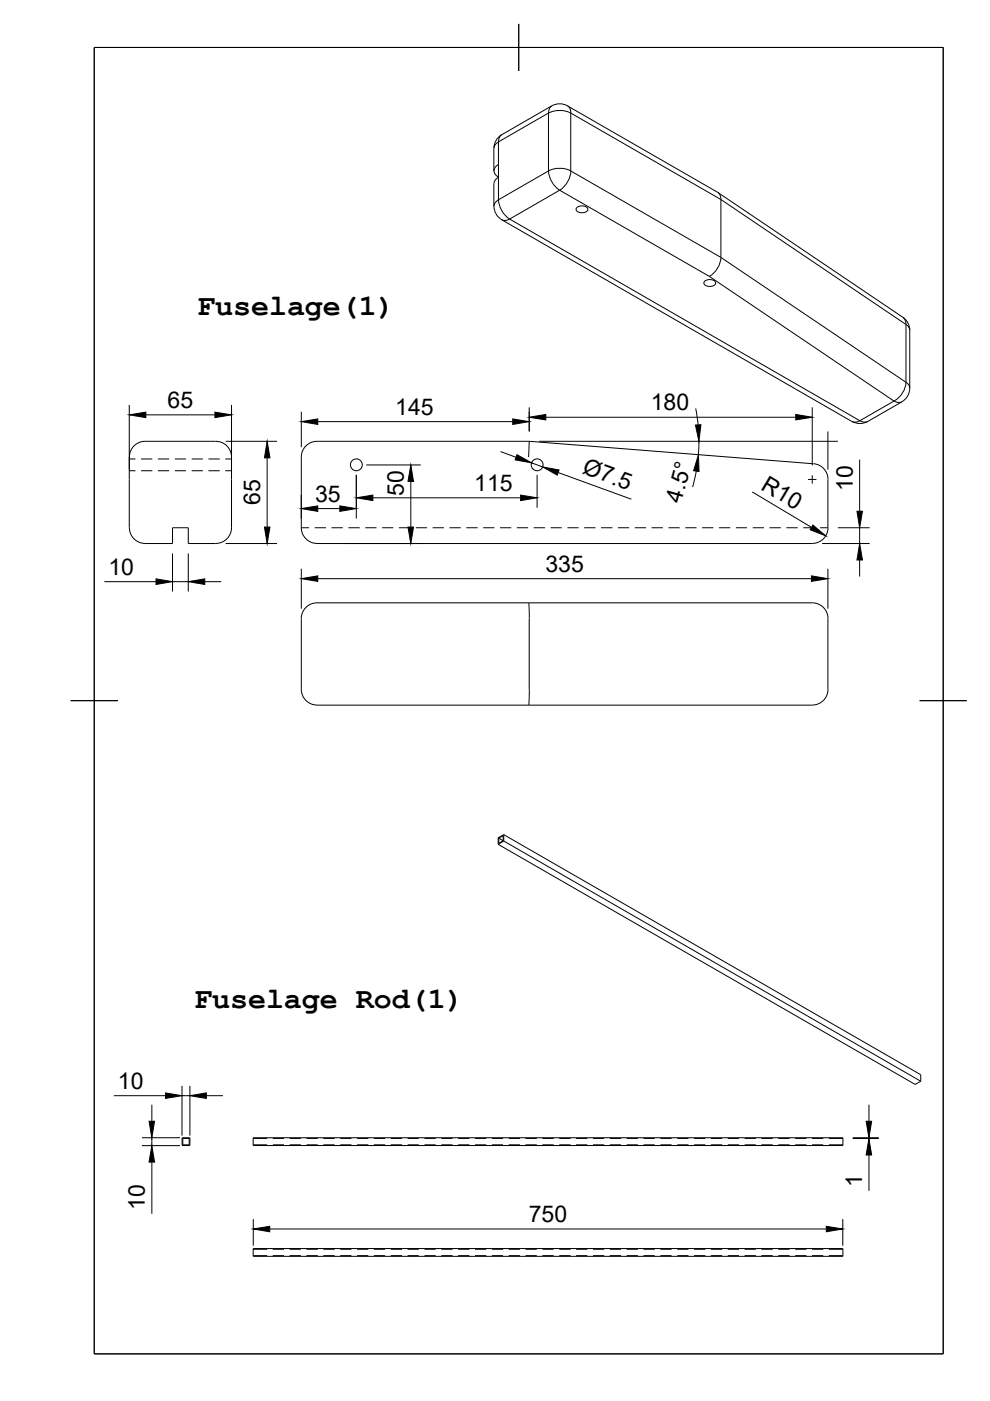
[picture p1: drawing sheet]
<svg xmlns="http://www.w3.org/2000/svg" width="210mm" height="297mm" viewBox="0 0 210 297" stroke-linecap="round" stroke-linejoin="round" font-family="sans-serif">
<defs><g id="words">
<g font-size="6.3">
<text x="41.8" y="66.8">Fuselage(1)</text>
<text x="41.2" y="213.7">Fuselage Rod(1)</text>
</g>
<g font-size="4.9">
<text x="35.5" y="86.5">65</text>
<text x="83.8" y="87.9">145</text>
<text x="138" y="87">180</text>
<text x="123.3" y="100.4" transform="rotate(20 123.3 100.4)">Ø7.5</text>
<text x="55.2" y="107.1" transform="rotate(-90 55.2 107.1)">65</text>
<text x="66.8" y="106.4">35</text>
<text x="85.6" y="105.2" transform="rotate(-90 85.6 105.2)">50</text>
<text x="100.6" y="104.1">115</text>
<text x="144.4" y="106.8" transform="rotate(-75 144.4 106.8)">4.5°</text>
<text x="161.1" y="103.6" transform="rotate(31 161.1 103.6)">R10</text>
<text x="180.8" y="104" transform="rotate(-90 180.8 104)">10</text>
<text x="23" y="121.9">10</text>
<text x="115.6" y="121.2">335</text>
<text x="25" y="230.9">10</text>
<text x="182.8" y="251.6" transform="rotate(-90 182.8 251.6)">1</text>
<text x="30.7" y="256.5" transform="rotate(-90 30.7 256.5)">10</text>
<text x="112.1" y="259.1">750</text>
</g>
</g></defs>
<!-- layer: Hidden -->
<g fill="none" stroke="#000" stroke-width=".21">
<path d="M27.4 99.8h1.3M27.4 97.3h1.3M29.9 99.8h2.4M29.9 97.3h2.4M33.5 99.8h2.4M33.5 97.3h2.4M37.1 99.8h2.3M37.1 97.3h2.3M40.6 99.8h2.4M40.6 97.3h2.4M44.2 99.8h2.4M44.2 97.3h2.4"/>
<path d="M47.8 99.8h1.3M47.8 97.3h1.3M63.9 111.9h1.6M66.7 111.9h2.4M70.3 111.9h2.4M73.9 111.9h2.4M77.4 111.9h2.4M81 111.9h2.4M84.6 111.9h2.4M88.2 111.9h2.4M91.7 111.9h2.4M95.3 111.9h2.4"/>
<path d="M98.9 111.9h2.4M102.4 111.9h2.4M106 111.9h2.4M109.6 111.9h2.4M113.2 111.9h2.3M116.7 111.9h2.4M120.3 111.9h2.4M123.9 111.9h2.4M127.4 111.9h2.4M131 111.9h2.4M134.6 111.9h2.4M138.2 111.9h2.3"/>
<path d="M141.7 111.9h2.4M145.3 111.9h2.4M148.9 111.9h2.4M152.4 111.9h2.4M156 111.9h2.4M159.6 111.9h2.4M163.2 111.9h2.3M166.7 111.9h2.4M170.3 111.9h2.4M173.9 111.9h1.6M53.7 241.4h2.9M53.7 242.7h2.9"/>
<path d="M57.8 241.4h2.4M57.8 242.7h2.4M61.4 241.4h2.4M61.4 242.7h2.4M65 241.4h2.4M65 242.7h2.4M68.6 241.4h2.4M68.6 242.7h2.4M72.1 241.4h2.4M72.1 242.7h2.4M75.7 241.4h2.4M75.7 242.7h2.4"/>
<path d="M79.3 241.4h2.4M79.3 242.7h2.4M82.8 241.4h2.4M82.8 242.7h2.4M86.4 241.4h2.4M86.4 242.7h2.4M90 241.4h2.4M90 242.7h2.4M93.6 241.4h2.3M93.6 242.7h2.3M97.1 241.4h2.4M97.1 242.7h2.4"/>
<path d="M100.7 241.4h2.4M100.7 242.7h2.4M104.3 241.4h2.4M104.3 242.7h2.4M107.9 241.4h2.3M107.9 242.7h2.3M111.4 241.4h2.4M111.4 242.7h2.4M115 241.4h2.4M115 242.7h2.4M118.6 241.4h2.4M118.6 242.7h2.4"/>
<path d="M122.2 241.4h2.3M122.2 242.7h2.3M125.7 241.4h2.4M125.7 242.7h2.4M129.3 241.4h2.4M129.3 242.7h2.4M132.9 241.4h2.4M132.9 242.7h2.4M136.4 241.4h2.4M136.4 242.7h2.4M140 241.4h2.4M140 242.7h2.4"/>
<path d="M143.6 241.4h2.4M143.6 242.7h2.4M147.2 241.4h2.3M147.2 242.7h2.3M150.7 241.4h2.4M150.7 242.7h2.4M154.3 241.4h2.4M154.3 242.7h2.4M157.9 241.4h2.4M157.9 242.7h2.4M161.4 241.4h2.4M161.4 242.7h2.4"/>
<path d="M165 241.4h2.4M165 242.7h2.4M168.6 241.4h2.4M168.6 242.7h2.4M172.2 241.4h2.3M172.2 242.7h2.3M175.7 241.4h3M175.7 242.7h3M53.7 266.2h2.9M53.7 264.9h2.9M57.8 266.2h2.4M57.8 264.9h2.4"/>
<path d="M61.4 266.2h2.4M61.4 264.9h2.4M65 266.2h2.4M65 264.9h2.4M68.6 266.2h2.4M68.6 264.9h2.4M72.1 266.2h2.4M72.1 264.9h2.4M75.7 266.2h2.4M75.7 264.9h2.4M79.3 266.2h2.4M79.3 264.9h2.4"/>
<path d="M82.8 266.2h2.4M82.8 264.9h2.4M86.4 266.2h2.4M86.4 264.9h2.4M90 266.2h2.4M90 264.9h2.4M93.6 266.2h2.3M93.6 264.9h2.3M97.1 266.2h2.4M97.1 264.9h2.4M100.7 266.2h2.4M100.7 264.9h2.4"/>
<path d="M104.3 266.2h2.4M104.3 264.9h2.4M107.9 266.2h2.3M107.9 264.9h2.3M111.4 266.2h2.4M111.4 264.9h2.4M115 266.2h2.4M115 264.9h2.4M118.6 266.2h2.4M118.6 264.9h2.4M122.2 266.2h2.3M122.2 264.9h2.3"/>
<path d="M125.7 266.2h2.4M125.7 264.9h2.4M129.3 266.2h2.4M129.3 264.9h2.4M132.9 266.2h2.4M132.9 264.9h2.4M136.4 266.2h2.4M136.4 264.9h2.4M140 266.2h2.4M140 264.9h2.4M143.6 266.2h2.4M143.6 264.9h2.4"/>
<path d="M147.2 266.2h2.3M147.2 264.9h2.3M150.7 266.2h2.4M150.7 264.9h2.4M154.3 266.2h2.4M154.3 264.9h2.4M157.9 266.2h2.4M157.9 264.9h2.4M161.4 266.2h2.4M161.4 264.9h2.4M165 266.2h2.4M165 264.9h2.4"/>
<path d="M168.6 266.2h2.4M168.6 264.9h2.4M172.2 266.2h2.3M172.2 264.9h2.3M175.7 266.2h3M175.7 264.9h3"/>
</g>
<!-- layer: Visible -->
<g fill="none" stroke="#000" stroke-width=".21">
<path d="M104.7 31.4v4.8M104.7 38.9v4.8M105.2 35.2l.5-.3v2.7a1.39 1.39 0 0 1-.5-2.4zM105.7 37.6l-.8 .7-.2 .6M106.4 28.6l10.6-6.2a3.3 3.3 0 0 1 3.3 0l32.1 18.5 .3 .6 .1 .8v12.3a5 5 0 0 1-2.4 4M106.4 28.5a3.3 3.3 0 0 0-1.7 2.9M104.7 43.7a3.3 3.3 0 0 0 1.7 2.9l74.2 42.8a3.4 3.4 0 0 0 3.4 0l7.2-4.2a3.4 3.4 0 0 0 1.7-2.9v-12.3M122.2 44.1a1.54 1.54 0 0 1 2.5 .3 1.45 1.45 0 0 1-2.6 0zM149.3 59.7a1.54 1.54 0 0 1 2.4 .3 1.45 1.45 0 0 1-2.5 0zM152.2 40.8l39.2 26.5M191.4 67.3a3.3 3.3 0 0 1 1.5 2.7M27.4 96.9v15"/>
<path d="M27.4 96.9a3.3 3.3 0 0 1 3.4-3.3h15a3.3 3.3 0 0 1 3.3 3.3v15a3.3 3.3 0 0 1-3.3 3.3h-5.9v-3.3h-3.3v3.3h-5.8a3.4 3.4 0 0 1-3.4-3.3M64.9 94.5a3.3 3.3 0 0 1 2.3-.9h45l60.3 4.7a3.3 3.3 0 0 1 3 3.3l.1 10.3a3.4 3.4 0 0 1-3.4 3.3h-105a3.3 3.3 0 0 1-3.3-3.3v-15a3.3 3.3 0 0 1 1-2.4zM112.2 93.6l-.1 3.3M112.1 127.8l.1 3.3v15.9l-.1 2.5M67.2 149.5h105M67.2 149.5a3.3 3.3 0 0 1-3.3-3.3v-15.1a3.3 3.3 0 0 1 3.3-3.3h105a3.3 3.3 0 0 1 3.4 3.3l-.1 15.1a3.3 3.3 0 0 1-3.3 3.3M105.6 179l88.4 50.9 1.2-.7M105.7 177.7l1-.5v1.1M105.7 177.7l1 .6M105.7 177.7v1.1l1-.5M106.8 177l88.4 50.9v1.3M106.8 177v1.3"/>
<path d="M106.8 178.3l88.4 50.9M106.8 178.3l-1.2 .7M106.8 177l-1.2 .6v1.4M38.6 241.2h1.7v1.7h-1.7zM38.8 241.4h1.3v1.3h-1.3zM53.7 241.2h125v1.7h-125zM53.7 264.7h125v1.7h-125z"/>
<circle cx="75.6" cy="98.5" r="1.26"/>
<circle cx="113.9" cy="98.5" r="1.26"/>
</g>
<!-- layer: BORDER -->
<path d="M20 10.1h180v276.9h-180zM110 5.1v10M15 148.6h10M195 148.6h10" fill="none" stroke="#000" stroke-width=".21"/>
<!-- layer: FD_Dimensions -->
<g fill="none" stroke="#000" stroke-width=".21">
<path d="M27.4 85.9v13.7M30.9 88h14.7M47.9 93.6h10.8M49.1 85.9v13.7M56.6 97.1v14.6M63.9 87.3v7.5M67.4 89.4h41.3M77.6 98.6h11.6M106.1 95.7l3.3 1.3M112.2 86.4v5.1M112.7 98.1l2.4 .9M115.7 88.5h53"/>
<path d="M147.5 86.6l.5 3.5M147.6 99.9l-.7 3.4M148.2 93.6l-.1 2.8M172.2 86.4v12.3M182.3 97.4v11M36.6 117.3v8.1M39.9 117.3v8.1M47.9 115.2h10.8M63.9 104.9v5M67.4 107.8h4.7M73.4 115.2h15.8M75.5 100.7v9.2"/>
<path d="M79.1 105.5h31.3M87.1 102.1v9.6M113.9 100.7v7M118.3 100.2l15.6 5.6M159.5 104.3l12.6 7.5M174.3 115.2h10.1M177.7 111.9h6.7M182.3 111.9v3.3M182.3 118.7v3.5M22.1 123.3h11M36.6 123.3h3.3M43.4 123.3h3.5"/>
<path d="M63.9 120.6v8.5M67.4 122.7h104.6M175.5 120.6v8.5M24.1 232.3h11M32.2 234.2v3.5M38.6 230.2v10.6M38.6 232.3h1.7M40.3 230.2v10.6M43.8 232.3h3.5M184.2 234.2v3.5M30.1 241.2h8.1M30.1 242.9h8.1"/>
<path d="M32.2 241.2v1.7M32.2 246.4v11M53.7 258.5v5.6M178.7 258.5v5.6M180.8 241.2h5.5M180.8 241.4h5.5M184.2 241.2v.2M184.2 244.9v7.6M57.2 260.6h118"/>
</g>
<g fill="#000" stroke="#000" stroke-width=".21">
<path d="M27.4 88l3.5-.6v1.1zM45.6 87.4l3.5 .6-3.5 .5zM56.6 93.6l.6 3.5h-1.1zM63.9 89.4l3.5-.6v1.2zM108.7 88.8l3.5 .6-3.5 .6zM109.6 96.4l3.1 1.7-3.5-.6zM112.2 88.5l3.5-.6v1.1zM115.1 99l3.4 .6-.3 1.1zM148.1 96.4l.1 3.6-1.1-.2zM147.4 90.1h1.2l-.4 3.5zM168.7 87.9l3.5 .6-3.5 .5zM56.1 111.7h1.1l-.6 3.5z"/>
<path d="M63.9 107.8l3.5-.5v1.1zM72.1 107.3l3.4 .5-3.4 .6zM75.5 105.5l3.6-.5v1.1zM87.1 98.6l.6 3.5h-1.2zM86.5 111.7h1.2l-.6 3.5zM110.4 105l3.5 .5-3.5 .6zM172.4 111.3l2.7 2.3-3.3-1.3zM182.3 115.2l.6 3.5h-1.2zM181.7 108.4h1.2l-.6 3.5zM33.1 122.7l3.5 .6-3.5 .6zM39.9 123.3l3.5-.6v1.2zM63.9 122.7l3.5-.6v1.2z"/>
<path d="M172 122.1l3.5 .6-3.5 .6zM31.6 237.7h1.2l-.6 3.5zM35.1 231.7l3.5 .6-3.5 .6zM40.3 232.3l3.5-.6v1.2zM183.6 237.7h1.2l-.6 3.5zM32.2 242.9l.6 3.5h-1.2zM53.7 260.6l3.5-.6v1.2zM175.2 260l3.5 .6-3.5 .6zM184.2 241.4l.6 3.5h-1.2z"/>
</g>
<!-- layer: Visible Narrow -->
<g fill="none" stroke="#000" stroke-width=".21">
<path d="M105.7 37.6v4.8M106.4 28.5l-.6 .8-.1 .8-.8 .7-.2 .6M116.3 24l-10.6 6.1v4.8M116.3 24v12.2M116.3 36.2l-10.6 6.2M116.3 36.2a5.2 5.2 0 0 0 2.4 4.1M116.3 24a5.2 5.2 0 0 1 4.7 0M116.3 36.2a5.2 5.2 0 0 1 4.7 0M117 22.4l-.6 .8-.1 .8M120.3 22.4l.6 .8 .1 .8M121 24l31.8 18.3 39.3 26.5M121 24v12.2"/>
<path d="M121 36.2l31.8 18.4 39.3 26.5M121 36.2a5.2 5.2 0 0 1-2.3 4.1M105.7 42.4a5.2 5.2 0 0 0 2.4 4M105.7 42.4l-.8 .7-.2 .6M108.1 46.4l74.2 42.8 7.2-4.2M108.1 46.4l-.8 .3-.9-.1M118.7 40.3l-10.6 6.1M118.7 40.3l31.7 18.3 39.1 26.4M191.4 67.3l.6 .7 .1 .8M192.1 68.8v12.3M192.1 68.8a1.56 1.56 0 0 1 .8 1.2M180.7 89.4l.9 .1 .7-.3 .7 .3 1-.1"/>
<path d="M189.6 85l.7 .3 .9-.1M192.1 81a4.9 4.9 0 0 1-2.5 4M192.1 81a1.56 1.56 0 0 1 .8 1.3"/>
</g>
<!-- layer: Smart Centers -->
<path d="M171.3 101.6h1.8M172.2 100.8v1.7" fill="none" stroke="#000" stroke-width=".21"/>
<!-- layer: Edge Extensions -->
<path d="M114.3 93.6h63.4M175.5 91.5v8.1" fill="none" stroke="#000" stroke-width=".21"/>
<use href="#words"/>
</svg>
